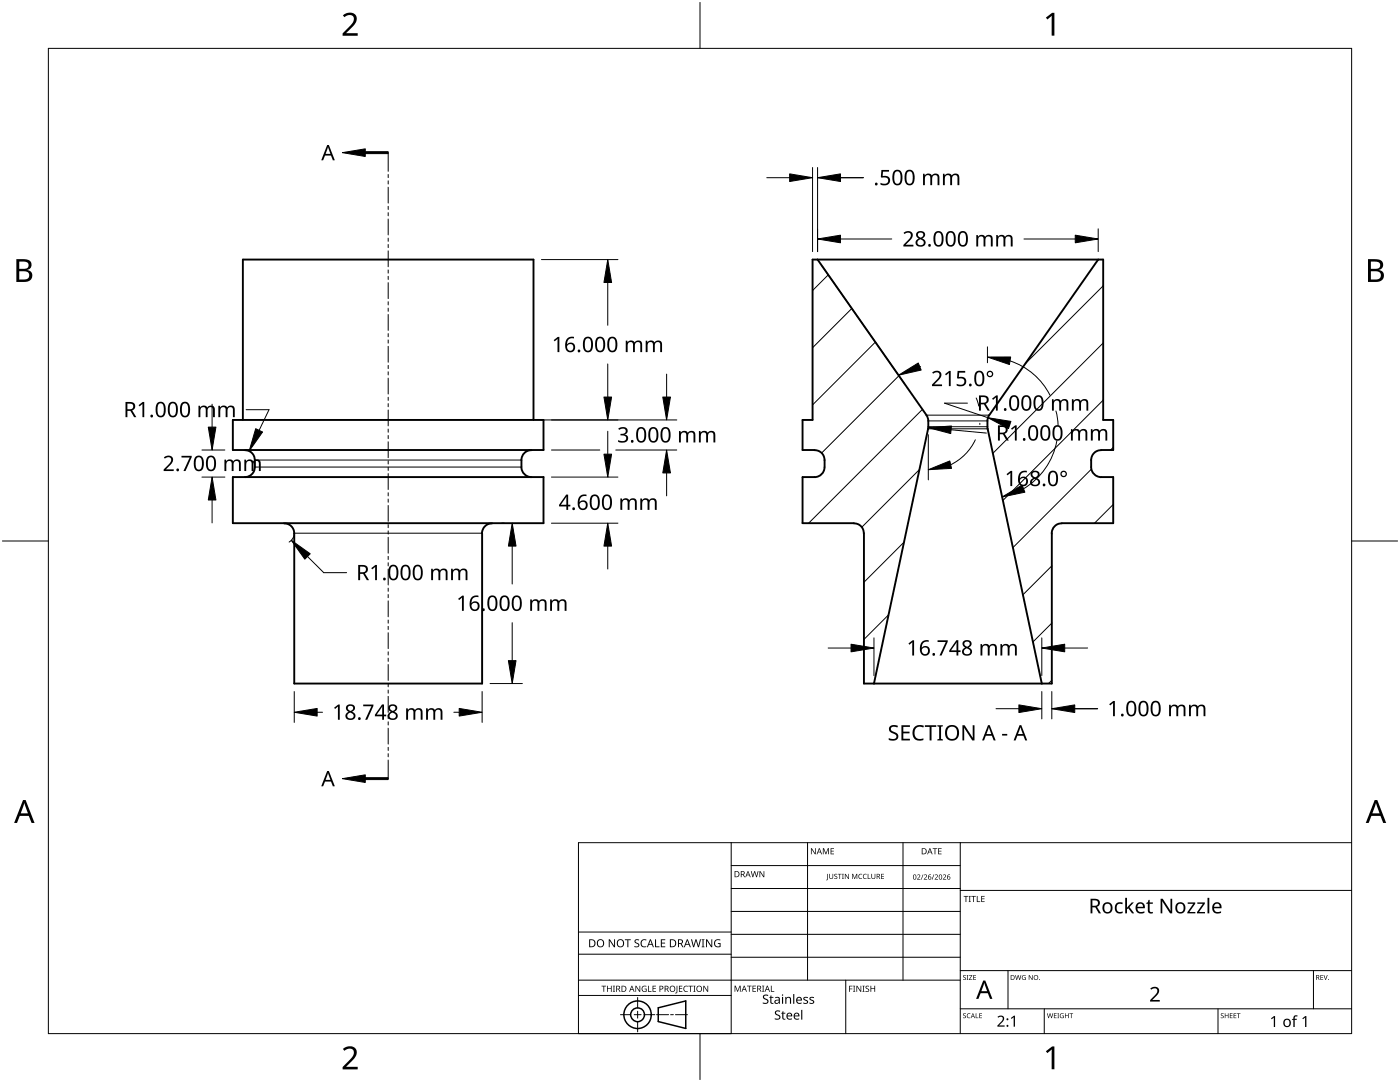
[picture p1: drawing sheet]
<svg xmlns="http://www.w3.org/2000/svg" width="279mm" height="216mm" viewBox="0 0 279 216" stroke-linecap="round" stroke-linejoin="round" font-family="sans-serif">
<g fill="none" stroke="#000" stroke-width=".38">
<path d="M163.2 51.8l21.7 31M219.2 51.8l-21.8 31M46.5 83.8h62v6h-62zM46.5 95.2h62v9.2h-62zM48.9 89.8a1.92 1.92 0 0 1 1.9 2M50.8 93.2a1.98 1.98 0 0 1-1.9 2M50.9 91.8v1.4M106 89.8a1.97 1.97 0 0 0-1.9 2 2.81 2.81 0 0 0 1 3.1l.9 .3M106.5 83.8v-32h-58v32M184.9 82.8l.1 .3a3.5 3.5 0 0 1 .3 2l-.1 .5M185.2 85.6l-10.8 50.8M197.1 85.6l10.8 50.8"/>
<path d="M197.4 82.8l-.3 .9v1.9M219.8 89.8a1.95 1.95 0 0 0-2 2 2.82 2.82 0 0 0 1 3.1l1 .3M219.8 95.2h2.4v9.2h-10.3M219.8 89.8h2.4v-6h-2v-32h-58v32h-2v6h2.4a1.96 1.96 0 0 1 2 2 2.85 2.85 0 0 1-1 3.1l-1 .3h-2.4v9.2h10.2M56.7 104.4a1.95 1.95 0 0 1 2 2M58.7 106.4v30h37.5v-30M98.2 104.4a2 2 0 0 0-2 2M170.4 104.4a1.91 1.91 0 0 1 2 2M172.4 106.4v30h37.5v-30M211.9 104.4a1.97 1.97 0 0 0-2 2"/>
</g>
<path d="M50.9 91.8h53.2M104.1 93.2h-53.2M184.9 82.8h12.5M185.3 85.1h11.8M185.3 84h11.8M197.1 85.6h-11.9M58.7 106.4h37.5" fill="none" stroke="#000" stroke-width=".2"/>
<g fill="none" stroke="#000" stroke-width=".2">
<path d="M165.3 54.8l-3.1 3.2M220.2 57l-15.6 15.6M170 61.6l-7.8 7.8M174.7 68.3l-12.5 12.5M179.4 75l-15.4 15.4M220.2 68.4l-22.1 22.1M220.2 79.8l-20.1 20.1M183.5 93.7l-11.5 11.5M184.1 81.7l-22.7 22.7M217.8 93.6l-15.7 15.7M222.2 89.3l-.6 .5M180.4 108.2l-8 8"/>
<path d="M209.9 112.9l-5.8 5.8M222.2 100.7l-3.8 3.7M177.3 122.7l-4.9 4.9M209.9 124.3l-3.8 3.8M209.9 135.7l-.6 .7"/>
</g>
<path d="M9.7 9.7h260v196.5h-260z" fill="none" stroke="#000" stroke-width=".2"/>
<path d="M139.7 .5v9.2M.5 108h9.2M269.7 108h9.2M139.7 206.2v9.2" fill="none" stroke="#000" stroke-width=".2"/>
<g fill="#000">
<path d="M68.4 3.1a1.64 1.64 0 0 1 2.8 .4 2.52 2.52 0 0 1-1.2 2.2l-.9 .9h2.3v.5h-3v-.4l1.2-1.2a1.95 1.95 0 0 0 .9-2.2 1.23 1.23 0 0 0-1.8 .1zM208.7 3.5l1.3-.9h.4v4.5h-.5v-4l-.9 .8zM68.4 209.3a1.64 1.64 0 0 1 2.8 .4 2.52 2.52 0 0 1-1.2 2.2l-.9 1h2.3v.5h-3v-.5l1.2-1.2a1.95 1.95 0 0 0 .9-2.1 1.23 1.23 0 0 0-1.8 .1zM208.7 209.8l1.3-1h.4v4.6h-.5v-4l-.9 .7z"/>
<path d="M3.3 51.7h1.3a1.28 1.28 0 0 1 1.7 1.3 1.04 1.04 0 0 1-.9 .9 1.23 1.23 0 0 1 1 1.5 1.23 1.23 0 0 1-1.5 .9h-1.6zM3.8 54.1v1.7h1a.86 .86 0 0 0 1-.9 .86 .86 0 0 0-1.1-.8zM3.8 52.2v1.4h.9a.78 .78 0 0 0 1-.7 .78 .78 0 0 0-1.1-.7z"/>
<path d="M273 51.7h1.3a1.28 1.28 0 0 1 1.7 1.3 1.04 1.04 0 0 1-.8 .9 1.23 1.23 0 0 1 1 1.5 1.23 1.23 0 0 1-1.6 .9h-1.6zM273.6 54.1v1.7h.9a.86 .86 0 0 0 1.1-.9 .86 .86 0 0 0-1.1-.8zM273.6 52.2v1.4h.8a.78 .78 0 0 0 1-.7 .78 .78 0 0 0-1.1-.7z"/>
<path d="M4.6 159.6h.5l1.8 4.6h-.6l-.6-1.4h-1.8l-.5 1.4h-.6zM4.8 160.2l-.7 2.1h1.5z"/>
<path d="M274.3 159.6h.6l1.7 4.6h-.6l-.5-1.4h-1.8l-.6 1.4h-.5zM274.6 160.2l-.7 2.1h1.4z"/>
</g>
<g fill="none" stroke="#000" stroke-width=".2">
<path d="M145.9 168.1v38.1h-30.5v-38.1h154.3M145.9 172.7h45.7M145.9 177.3h45.7M161.2 168.1v27.5M180.2 168.1v27.5M191.6 168.1v38.1M191.6 177.7h78.1M115.4 198.6h30.5M115.4 195.6h76.2M115.4 190.4h30.5M115.4 186h30.5M127.3 199v2.1"/>
<path d="M145.9 181.9h45.7M145.9 186.4h45.7M145.9 191h45.7M168.8 195.6v10.6M191.6 193.7h78.1M201.2 193.7v7.6M262.1 193.7v7.6M123.8 202.5h2.1M126.6 202.5h1.3M127.3 201.8v1.4M127.3 203.8v2.1M128.6 202.5h2.1"/>
<path d="M131 202.5h2.4M133.8 202.5h.6M134.8 202.5h2.4M191.6 201.3h78.1M208.4 201.3v4.9M243.1 201.3v4.9"/>
</g>
<g fill="#000">
<path d="M149.8 173.8h.2l.3 1.1 .2-1.1h.2l.3 1.1 .2-1.1h.2l-.3 1.2h-.2l-.3-1-.3 1h-.1zM151.6 173.8h.1l.7 1v-1h.1v1.2h-.1l-.7-1v1h-.1zM161.8 169.3h.2l.7 1v-1h.1v1.2h-.2l-.6-1v1h-.2zM164.2 169.3h.2l.4 .9 .4-.9h.2v1.2h-.1v-1.1l-.4 1.1h-.1l-.4-1.1v1.1h-.2zM165.1 174.4h.1v1l-.3 .3v-.2l.2-.1zM165.5 174.4h.1v.6a.26 .26 0 0 0 .3 .3 .26 .26 0 0 0 .2-.3v-.6h.2v.6a.39 .39 0 0 1-.4 .4 .39 .39 0 0 1-.4-.4zM165.8 169.3h.6v.1h-.5v.4h.5v.1h-.5v.4h.5v.2h-.6zM166.5 174.5l.4-.1h.2v.1a.24 .24 0 0 0-.4-.1 .24 .24 0 0 0-.1 .3 .24 .24 0 0 0 .3 .2l.2 .1v.3l-.4 .1h-.2v-.1a.26 .26 0 0 0 .4 0 .26 .26 0 0 0 .1-.3 .26 .26 0 0 0-.4-.1zM167.2 174.4h.8v.1h-.3v.9h-.2v-.9h-.3zM168 174.4h.4l-.1 .1v.8l.1 .1h-.4l.2-.1v-.8zM168.6 174.4h.2l.5 .8v-.8h.1v1h-.1l-.6-.9v.9h-.1zM170.1 174.4h.2l.3 .8 .3-.8h.2v1h-.1v-.9l-.5 .9-.3-.9v.9h-.1z"/>
<path d="M171.4 174.5l.5-.1h.2l-.1 .1a.41 .41 0 0 0-.6 .4 .41 .41 0 0 0 .6 .3 .48 .48 0 0 1-.7 0 .48 .48 0 0 1 .1-.7zM172.3 174.5l.3-.1h.4l-.3 .1a.42 .42 0 0 0-.3 .5 .42 .42 0 0 0 .5 .2 .48 .48 0 0 1-.6 0 .48 .48 0 0 1 0-.7zM173.2 174.4h.1v.9h.4v.1h-.5zM173.9 174.4h.1v.6a.26 .26 0 0 0 .3 .3 .26 .26 0 0 0 .3-.3v-.6h.1v.6a.39 .39 0 0 1-.4 .4 .39 .39 0 0 1-.4-.4zM175.8 174.4h.6v.1h-.4v.3h.4v.1h-.4v.4h.4v.1h-.6zM183 174.6a.37 .37 0 0 1 .6 0 .37 .37 0 0 1-.2 .6l-.2 .2h.5v.1h-.7l.3-.4a.27 .27 0 0 0 .3-.3 .27 .27 0 0 0-.4-.2zM184.2 174.5h.1l-.4 1h-.1zM184.4 174.6a.37 .37 0 0 1 .6 0 .37 .37 0 0 1-.3 .6l-.2 .2h.5v.1h-.6l.2-.4a.27 .27 0 0 0 .3-.3 .27 .27 0 0 0-.4-.2zM186.3 174.5h.2l-.4 1h-.2zM186.1 169.3h.9v.1h-.3v1.1h-.2v-1.1h-.4zM186.5 174.6a.37 .37 0 0 1 .6 0 .37 .37 0 0 1-.2 .6l-.2 .2h.5v.1h-.7l.3-.4a.27 .27 0 0 0 .3-.3 .27 .27 0 0 0-.4-.2zM187.2 169.3h.7v.1h-.5v.4h.5v.1h-.5v.4h.5v.2h-.7z"/>
<path d="M188.2 174.6a.37 .37 0 0 1 .6 0 .37 .37 0 0 1-.3 .6l-.2 .2h.5v.1h-.6l.2-.4a.27 .27 0 0 0 .3-.3 .27 .27 0 0 0-.4-.2zM192.3 178.8h.9v.1h-.3v1.1h-.2v-1.1h-.4zM193.3 178.8h.5l-.2 .1v1l.2 .1h-.5l.2-.1v-1zM193.8 178.8h1v.1h-.4v1.1h-.2v-1.1h-.4zM194.9 178.8h.2v1.1h.5v.1h-.7zM195.8 178.8h.7v.1h-.5v.4h.5v.1h-.5v.5h.5v.1h-.7zM120 196.7h1v.1h-.4v1.1h-.2v-1.1h-.4zM121.1 196.7h.2v.5h.6v-.5h.2v1.2h-.2v-.6h-.6v.6h-.2zM121.5 187.4h.2l.9 1.3v-1.3h.1v1.6h-.2l-.8-1.3v1.3h-.2zM122.3 196.7h.4l-.1 .1v1l.1 .1h-.4l.2-.1v-1zM124.7 187.4h1.2v.2h-.5v1.4h-.2v-1.4h-.5zM126.7 187.6l.3-.2 .6 .1-.2 .1a.33 .33 0 0 0-.6 .2 .33 .33 0 0 0 .4 .4 .47 .47 0 0 1 .4 .6 .47 .47 0 0 1-.7 .2h-.3v-.2h.2a.35 .35 0 0 0 .6-.2 .35 .35 0 0 0-.5-.4l-.3-.2z"/>
<path d="M126.8 196.7h.2l.6 1v-1h.2v1.2h-.2l-.7-1 .1 1h-.2zM128 187.6l.6-.2 .4 .1v.2a.64 .64 0 0 0-1 .5 .64 .64 0 0 0 1 .6v.2a.83 .83 0 0 1-1.1-.3 .83 .83 0 0 1 .1-1.1zM128.2 196.8l.6-.1 .2 .1v.1a.5 .5 0 0 0-.8 .4 .5 .5 0 0 0 .7 .5v-.4h-.3v-.1h.4v.6a.66 .66 0 0 1-.8-.2 .66 .66 0 0 1 0-.9zM129.3 196.7h.2v1.1h.5v.1h-.7zM130.7 187.4h.2v1.4h.7v.2h-.9zM130.2 196.7h.7v.1h-.5v.4h.5v.1h-.5v.5h.5v.1h-.7zM131.9 187.4h.9v.2h-.7v.5h.6v.2h-.6v.5h.7v.2h-.9zM135 196.7h.2v1.3l-.1 .2h-.3l-.1-.1 .3-.2zM135.5 196.7h.7v.1h-.5v.4h.4v.1h-.4v.5h.5v.1h-.7zM136.5 196.8l.5-.1 .3 .1-.1 .1a.49 .49 0 0 0-.7 .4 .49 .49 0 0 0 .8 .4 .52 .52 0 0 1-.7 .1 .52 .52 0 0 1-.2-.6zM137.4 196.7h.9v.1h-.4v1.1h-.1v-1.1h-.4zM138.4 196.7h.4l-.1 .1v1l.1 .1h-.4l.1-.1v-1z"/>
<path d="M137.9 187.4h.2l.3 1.4 .4-1.4h.2l.4 1.4 .3-1.4h.2l-.4 1.6h-.2l-.4-1.3-.4 1.3h-.2zM140 187.4h.6l-.2 .2v1.3l.2 .1h-.6l.2-.1v-1.3zM140.4 196.7h.1l.7 1v-1h.1v1.2h-.1l-.7-1v1h-.1zM140.9 187.4h.2l.9 1.3v-1.3h.2v1.6h-.3l-.8-1.3v1.3h-.2zM142.7 187.6l.7-.2 .4 .1-.1 .2a.65 .65 0 0 0-1 .5 .65 .65 0 0 0 .9 .6v-.4h-.3v-.2h.5v.7a.86 .86 0 0 1-1.1-.1 .86 .86 0 0 1 0-1.2zM146.6 196.7h.2l.4 1 .4-1h.2v1.2h-.1v-1.1l-.4 1.1h-.2l-.4-1.1v1.1h-.1zM149.1 196.7h.9v.1h-.4v1.1h-.1v-1.1h-.4zM150.2 196.7h.7v.1h-.6v.4h.5v.1h-.5v.5h.6v.1h-.7zM152.1 196.7h.4l-.1 .1v1l.1 .1h-.4l.1-.1v-1zM152.3 198.6l.4-.1h.6v.2h-.3a.34 .34 0 0 0-.5 .2 .34 .34 0 0 0 .4 .4 .55 .55 0 0 1 .5 .7 .55 .55 0 0 1-.8 .3l-.4-.1v-.2l.4 .1a.36 .36 0 0 0 .5-.2 .36 .36 0 0 0-.4-.5l-.4-.2zM153.8 196.7h.2v1.1h.5v.1h-.7zM160.4 199l.3-.1 .6 .1-.1 .2-.3-.1a.25 .25 0 0 0-.4 .2 .25 .25 0 0 0 .4 .2 .44 .44 0 0 1 .4 .6 .44 .44 0 0 1-.7 .2l-.3-.1v-.2l.3 .1a.26 .26 0 0 0 .5-.1 .26 .26 0 0 0-.4-.3l-.4-.3z"/>
<path d="M161.6 199l.3-.1 .6 .1-.1 .2-.3-.1a.25 .25 0 0 0-.4 .2 .25 .25 0 0 0 .4 .2 .44 .44 0 0 1 .4 .6 .44 .44 0 0 1-.7 .2l-.3-.1v-.2l.4 .1a.26 .26 0 0 0 .4-.1 .26 .26 0 0 0-.3-.3l-.4-.3zM169.5 196.7h.6v.1h-.5v.5h.5v.1h-.5v.5h-.1zM170.2 196.7h.5l-.2 .1v1l.2 .1h-.5l.2-.1v-1zM170.9 196.7h.2l.6 1v-1h.2v1.2h-.2l-.6-1v1h-.2zM172.1 196.7h.5l-.2 .1v1l.2 .1h-.5l.2-.1v-1zM172.8 196.8l.4-.1h.2v.2a.25 .25 0 0 0-.4-.1 .25 .25 0 0 0 0 .4l.4 .2 .1 .3-.3 .2h-.5v-.2l.2 .1a.27 .27 0 0 0 .4-.2 .27 .27 0 0 0-.3-.3l-.3-.2zM173.7 196.7h.2v.5h.6v-.5h.2v1.2h-.2v-.6h-.6v.6h-.2zM192.2 194.7l.4-.1h.2l-.1 .1a.24 .24 0 0 0-.3 0 .24 .24 0 0 0-.1 .3 .24 .24 0 0 0 .4 .1l.1 .1-.1 .3h-.4l-.1-.1a.24 .24 0 0 0 .3 .1 .24 .24 0 0 0 .1-.3l-.4-.3zM192.9 194.6h.4l-.1 .1v.7l.1 .1h-.4l.1-.1v-.7zM193.4 194.6h.6l-.5 .8h.6v.1h-.7l.5-.8h-.5zM194.2 194.6h.6v.1h-.4v.3h.4v.1h-.4v.3h.4v.1h-.6zM202.6 194.6h.1l.2 .8 .2-.8h.2l.2 .8 .2-.8h.1l-.2 .9h-.2l-.2-.8-.2 .8h-.2z"/>
<path d="M204.1 194.7l.3-.1h.3l-.1 .1a.4 .4 0 0 0-.6 .4 .4 .4 0 0 0 .6 .3v-.3l-.2-.1h.3v.5a.53 .53 0 0 1-.7-.1 .53 .53 0 0 1 .1-.7zM205.3 194.6h.2l.5 .8v-.8h.1v.9h-.2l-.5-.8v.8h-.1zM222.7 180.3l.5-.2 .5-.1 .4 .1-.1 .3a.8 .8 0 0 0-1.2 .7 .8 .8 0 0 0 1.1 .8h.1v.3a1.12 1.12 0 0 1-1.4-.3 1.12 1.12 0 0 1 0-1.4zM224.6 179.2h.3v1.9l1-1h.4l-.9 .9 1 1.3h-.5l-.7-1.1-.3 .2v.9h-.3zM229.2 179.6h.2v.5h.7v.2h-.7v1.3l.2 .4h.5v.2a.67 .67 0 0 1-1-.6v-1.3h-.3v-.1l.3-.2zM229.6 197.2a.97 .97 0 0 1 1.1-.3 .97 .97 0 0 1 .6 1l-.2 .5-1.1 1.1h1.5v.4h-2v-.3l1.1-1.1a.7 .7 0 0 0 .4-.7 .7 .7 0 0 0-.4-.6l-.8 .3zM231.6 179.3h.5l1.5 2.4v-2.4h.3v3h-.4l-1.6-2.5 .1 2.5h-.4zM237 180.1h1.5v.2l-1.1 1.7h1.2v.3h-1.6v-.3l1.1-1.7h-1.1zM239 180.1h1.5v.2l-1.2 1.7h1.2v.3h-1.6v-.3l1.2-1.7h-1.1zM263.5 194.6h.6v.1h-.5v.3h.4v.1h-.4v.3h.5v.1h-.6zM264.1 194.6h.2l.2 .8 .3-.8h.2l-.4 .9h-.1zM153.8 198.6h.2v.3h.3v.2h-.3v.8l.1 .2h.3a.33 .33 0 0 1-.5 .2 .33 .33 0 0 1-.2-.4v-.8l-.2-.1 .2-.1z"/>
<path d="M154.7 201.8l.4-.2 .6 .1-.1 .2-.2-.1a.34 .34 0 0 0-.5 .2 .34 .34 0 0 0 .4 .4 .55 .55 0 0 1 .4 .7 .55 .55 0 0 1-.7 .4l-.4-.1v-.2l.4 .1a.36 .36 0 0 0 .5-.3 .36 .36 0 0 0-.4-.4l-.4-.3zM156.1 198.9h.2v1.4h-.2zM156.2 201.8h.1v.3h.4v.2h-.4v.7l.2 .3h.2a.33 .33 0 0 1-.4 .1 .33 .33 0 0 1-.2-.3v-.8l-.2-.2h.2zM156.7 198.9h.2v.2a.52 .52 0 0 1 .6-.2 .52 .52 0 0 1 .4 .5v.9h-.2v-.9a.37 .37 0 0 0-.5-.3 .37 .37 0 0 0-.3 .5v.7h-.2zM158.3 198.4h.2v1.9h-.2zM159.9 201.5h.2v1.9h-.2zM192.2 202.3l.4-.1h.2l-.1 .1a.24 .24 0 0 0-.3 0 .24 .24 0 0 0-.1 .3 .24 .24 0 0 0 .4 .1l.1 .2-.1 .2-.4 .1-.1-.2a.24 .24 0 0 0 .3 .1 .24 .24 0 0 0 .1-.3l-.4-.2zM193.1 202.3l.6-.1-.3 .1a.4 .4 0 0 0-.3 .5 .4 .4 0 0 0 .5 .2 .46 .46 0 0 1-.6 0 .46 .46 0 0 1 .1-.7zM194.7 202.2h.1v.8h.5v.2h-.6zM195.4 202.2h.6v.1h-.4v.3h.4v.1h-.4v.4h.4v.1h-.6zM199.1 202.9a.76 .76 0 0 1 1.2 0 .76 .76 0 0 1-.3 1.1l-.6 .6h1.1v.3h-1.5v-.3l.8-.8a.52 .52 0 0 0 .3-.8 .52 .52 0 0 0-.9 .1zM201.7 203.1l.6-.4h.3v2.2h-.3v-1.9l-.4 .3z"/>
<path d="M209 202.2h.1l.2 .8 .2-.8h.1l.3 .8 .2-.8h.1l-.3 1h-.1l-.2-.9-.3 .9h-.1zM210.3 202.2h.6v.1h-.4v.3h.3v.1h-.3v.4h.4v.1h-.6zM211 202.2h.4l-.2 .1v.8l.2 .1h-.4l.1-.1v-.8zM211.6 202.3l.7-.1-.1 .1a.4 .4 0 0 0-.6 .4 .4 .4 0 0 0 .6 .3v-.2l-.2-.2h.3v.5a.53 .53 0 0 1-.7-.1 .53 .53 0 0 1 0-.7zM212.5 202.2h.2v.4h.5v-.4h.1v1h-.1v-.5h-.5v.5h-.2zM213.4 202.2h.8v.1h-.3v.9h-.2v-.9h-.3zM243.7 202.3l.3-.1h.2v.1a.24 .24 0 0 0-.3 0 .24 .24 0 0 0-.1 .3 .24 .24 0 0 0 .3 .1l.1 .2-.1 .2-.4 .1-.1-.2a.24 .24 0 0 0 .4 .1 .24 .24 0 0 0 0-.3l-.3-.2zM244.4 202.2h.2v.4h.5v-.4h.1v1h-.1v-.5h-.5v.5h-.2zM245.4 202.2h.6v.1h-.4v.3h.4v.1h-.4v.4h.4v.1h-.6zM246.2 202.2h.5v.1h-.4v.3h.4v.1h-.4v.4h.4v.1h-.5zM246.8 202.2h.8v.1h-.3v.9h-.2v-.9h-.3zM253.7 203.2l.6-.5h.2v2.2h-.3v-1.9l-.4 .4z"/>
<path d="M258.2 202.7l.3-.1h.5l-.1 .3-.4-.1-.1 .2v.3h.4v.2h-.4v1.4h-.3v-1.4h-.3l.3-.2zM259.9 203.2l.6-.5h.2v2.2h-.2v-1.9l-.5 .4z"/>
<path d="M146.6 173.8h.4a.61 .61 0 0 1 .6 .6 .61 .61 0 0 1-.7 .6h-.3zM146.8 174v.9h.1a.43 .43 0 0 0 .5-.5 .41 .41 0 0 0-.4-.4z"/>
<path d="M147.8 173.8h.4a.35 .35 0 0 1 .4 .3 .35 .35 0 0 1-.2 .4l.3 .5h-.2l-.3-.5h-.2v.5h-.2zM148 174v.4h.2a.23 .23 0 0 0 .3-.2 .23 .23 0 0 0-.3-.2z"/>
<path d="M149.2 173.8h.1l.5 1.2h-.1l-.2-.3h-.5l-.1 .3h-.2zM149.3 174l-.2 .5h.4z"/>
<path d="M163.4 169.2h.2l.5 1.3h-.2l-.2-.4h-.4l-.2 .4h-.1zM163.5 169.4l-.2 .6h.4z"/>
<path d="M175 174.4h.2a.29 .29 0 0 1 .4 .2 .29 .29 0 0 1-.2 .3l.3 .5h-.2l-.2-.4h-.2v.4h-.1zM175.1 174.5v.4h.1a.2 .2 0 0 0 .3-.2 .2 .2 0 0 0-.3-.2z"/>
<path d="M182.3 174.6h.4l.2 .5a.38 .38 0 0 1-.5 .4 .38 .38 0 0 1-.2-.6zM182.4 174.6l-.1 .2a.38 .38 0 0 0 .3 .6 .41 .41 0 0 0 .2-.5 .41 .41 0 0 0-.4-.3z"/>
<path d="M184 169.3h.3a.61 .61 0 0 1 .6 .6 .61 .61 0 0 1-.6 .6h-.3zM184.1 169.4v.9h.2a.43 .43 0 0 0 .5-.4 .41 .41 0 0 0-.5-.5z"/>
<path d="M185.3 174.6l.5-.1-.4 .2-.1 .3a.33 .33 0 0 1 .5 .1 .33 .33 0 0 1-.2 .5 .33 .33 0 0 1-.4-.4zM185.3 175.2a.25 .25 0 0 0 .5 0 .25 .25 0 0 0-.5 0z"/>
<path d="M185.5 169.2h.1l.5 1.3h-.1l-.2-.4h-.5l-.1 .4h-.2zM185.6 169.4l-.2 .6h.4z"/>
<path d="M187.5 174.6l.1-.1a.51 .51 0 0 1 .4 .5 .51 .51 0 0 1-.5 .5l-.1-.4zM187.6 174.6l-.1 .2a.38 .38 0 0 0 .3 .6 .41 .41 0 0 0 .1-.5 .41 .41 0 0 0-.3-.3z"/>
<path d="M189.1 174.6l.5-.1-.4 .2-.1 .3a.33 .33 0 0 1 .5 .1 .33 .33 0 0 1-.2 .5 .33 .33 0 0 1-.4-.4zM189.1 175.2a.25 .25 0 0 0 .5 0 .25 .25 0 0 0-.5 0z"/>
<path d="M117.6 187.4h.5a.71 .71 0 0 1 .7 .8 .73 .73 0 0 1-.8 .8h-.4zM117.8 187.6v1.2h.2a.56 .56 0 0 0 .6-.6 .54 .54 0 0 0-.6-.6z"/>
<path d="M119.3 187.6a.74 .74 0 0 1 .9-.1 .74 .74 0 0 1 .4 .7 .77 .77 0 0 1-1.1 .8 .77 .77 0 0 1-.3-1.3zM119.5 187.7l-.2 .5a.56 .56 0 0 0 .7 .6 .56 .56 0 0 0 .3-.9 .51 .51 0 0 0-.8-.2z"/>
<path d="M123 196.7h.3a.35 .35 0 0 1 .4 .2 .35 .35 0 0 1-.2 .5l.3 .5h-.1l-.3-.5h-.3v.5h-.1zM123.1 196.8v.5h.2a.23 .23 0 0 0 .3-.3 .23 .23 0 0 0-.3-.2z"/>
<path d="M123.3 187.6a.74 .74 0 0 1 .8-.1 .74 .74 0 0 1 .5 .7 .77 .77 0 0 1-1.1 .8 .77 .77 0 0 1-.3-1.3zM123.5 187.7l-.2 .5a.56 .56 0 0 0 .7 .6 .56 .56 0 0 0 .3-.9 .51 .51 0 0 0-.8-.2z"/>
<path d="M124 196.7h.4a.54 .54 0 0 1 .6 .6 .56 .56 0 0 1-.6 .6h-.4zM124.2 196.8v1h.2a.48 .48 0 0 0 .5-.5 .48 .48 0 0 0-.5-.5z"/>
<path d="M126 196.7h.2l.4 1.2h-.1l-.2-.4h-.4l-.2 .4h-.1zM126.1 196.8l-.2 .6h.4z"/>
<path d="M129.7 187.4h.2l.6 1.6h-.2l-.2-.5h-.6l-.2 .5h-.2zM129.8 187.6l-.2 .7h.5z"/>
<path d="M131.6 196.7h.5l.3 .3-.1 .3-.5 .1v.5h-.2zM131.8 196.8v.5a.29 .29 0 0 0 .4-.2 .29 .29 0 0 0-.4-.3z"/>
<path d="M132.6 196.7h.4a.35 .35 0 0 1 .4 .2 .35 .35 0 0 1-.2 .5l.3 .5h-.2l-.3-.5h-.2v.5h-.2zM132.8 196.8v.5h.2a.23 .23 0 0 0 .3-.3 .23 .23 0 0 0-.3-.2z"/>
<path d="M133.5 197.3a.65 .65 0 0 1 1.3 0 .65 .65 0 0 1-1.3 0zM133.9 196.9a.47 .47 0 0 0-.1 .7 .47 .47 0 0 0 .7 0l.1-.1a.45 .45 0 0 0-.1-.6 .45 .45 0 0 0-.6 0z"/>
<path d="M133.7 187.4h.5a.71 .71 0 0 1 .8 .8 .73 .73 0 0 1-.9 .8h-.4zM133.9 187.6v1.2h.2a.56 .56 0 0 0 .6-.6 .54 .54 0 0 0-.6-.6z"/>
<path d="M135.3 187.4h.4a.45 .45 0 0 1 .6 .3 .45 .45 0 0 1-.3 .6l.4 .7h-.2l-.4-.6h-.3v.6h-.2zM135.5 187.6v.6h.2a.3 .3 0 0 0 .4-.3 .3 .3 0 0 0-.4-.3z"/>
<path d="M137.1 187.4h.2l.6 1.6h-.2l-.2-.5h-.6l-.2 .5h-.2zM137.2 187.6l-.3 .7h.5z"/>
<path d="M138.9 197.3a.61 .61 0 0 1 1.2 0 .61 .61 0 0 1-1.2 0zM139.3 196.9a.47 .47 0 0 0-.1 .7 .47 .47 0 0 0 .7 0v-.1a.45 .45 0 0 0-.1-.6 .45 .45 0 0 0-.5 0z"/>
<path d="M148.5 196.7h.1l.5 1.2h-.2l-.1-.4h-.5l-.2 .4h-.1zM148.5 196.8l-.2 .6h.4z"/>
<path d="M151.1 196.7h.4a.35 .35 0 0 1 .4 .2 .35 .35 0 0 1-.2 .5l.3 .5h-.2l-.3-.5h-.2v.5h-.2zM151.3 196.8v.5h.2a.23 .23 0 0 0 .2-.3 .23 .23 0 0 0-.2-.2z"/>
<path d="M153.1 196.7h.1l.5 1.2h-.2l-.1-.4h-.5l-.2 .4h-.1zM153.1 196.8l-.2 .6h.4z"/>
<path d="M196.2 195.7h.4l1.5 3.6h-.5l-.5-1.1h-1.4l-.4 1.1h-.5zM196.4 196.1l-.5 1.7h1.1z"/>
<path d="M201.7 194.6h.3a.49 .49 0 0 1 .5 .5 .49 .49 0 0 1-.5 .4h-.3zM201.8 194.7v.7h.4l.1-.2v-.3z"/>
<path d="M206.2 195.1a.5 .5 0 0 1 1 0 .5 .5 0 0 1-1 0zM206.4 195a.4 .4 0 0 0 .8 0 .4 .4 0 0 0-.8 0z"/>
<path d="M217.6 179.3h.8a.84 .84 0 0 1 1.1 .6 .84 .84 0 0 1-.6 1l.8 1.4h-.4l-.7-1.3h-.6v1.3h-.4zM218 179.7v1h.4a.56 .56 0 0 0 .7-.5 .56 .56 0 0 0-.7-.5z"/>
<path d="M220.3 180.3a1.02 1.02 0 0 1 1.2-.2 1.02 1.02 0 0 1 .5 1.1 1.06 1.06 0 0 1-1.3 1.1 1.06 1.06 0 0 1-.6-1.6zM220.6 180.4l-.2 .8a.69 .69 0 0 0 .8 .8 .69 .69 0 0 0 .5-1 .64 .64 0 0 0-.4-.6 .64 .64 0 0 0-.7 0z"/>
<path d="M226.9 180.3a.94 .94 0 0 1 1.1-.2 .94 .94 0 0 1 .5 1.1h-1.5a.83 .83 0 0 0 .5 .8 .83 .83 0 0 0 .9-.2v.4a1.19 1.19 0 0 1-1.6-.3 1.19 1.19 0 0 1 .1-1.6zM227.2 180.5l-.2 .4h1.1a.54 .54 0 0 0-.3-.5 .54 .54 0 0 0-.6 .1z"/>
<path d="M234.8 180.3a1.03 1.03 0 0 1 1.2-.2 1.03 1.03 0 0 1 .6 1.1 1.06 1.06 0 0 1-1.3 1.1 1.06 1.06 0 0 1-.7-1.6zM235.2 180.4l-.3 .8a.69 .69 0 0 0 .8 .8 .69 .69 0 0 0 .5-1 .64 .64 0 0 0-.4-.6 .64 .64 0 0 0-.6 0z"/>
<path d="M242.2 180.3a.94 .94 0 0 1 1.1-.2 .94 .94 0 0 1 .5 1.1h-1.5a.83 .83 0 0 0 .5 .8 .83 .83 0 0 0 .9-.2v.4a1.19 1.19 0 0 1-1.6-.3 1.19 1.19 0 0 1 .1-1.6zM242.5 180.5l-.2 .4h1.1a.54 .54 0 0 0-.3-.5 .54 .54 0 0 0-.6 .1z"/>
<path d="M262.7 194.6h.2a.28 .28 0 0 1 .4 .1 .28 .28 0 0 1-.2 .4l.3 .4h-.2l-.2-.4h-.2v.4h-.1zM262.8 194.7v.3h.1a.19 .19 0 0 0 .3-.2 .19 .19 0 0 0-.3-.1z"/>
<path d="M154.7 199l.3-.1a.45 .45 0 0 1 .6 .5v.9h-.1l-.1-.2a.46 .46 0 0 1-.6 .2 .46 .46 0 0 1-.2-.6 .46 .46 0 0 1 .6-.2h.2v-.3h-.6zM154.8 199.7v.3l.3 .1 .3-.1v-.4z"/>
<path d="M157.1 202.3a.59 .59 0 0 1 .7-.2 .59 .59 0 0 1 .3 .7h-.9a.52 .52 0 0 0 .3 .5 .52 .52 0 0 0 .5-.1v.2l-.4 .1a.73 .73 0 0 1-.6-.5 .73 .73 0 0 1 .1-.7zM157.3 202.3l-.1 .3h.7l-.2-.3z"/>
<path d="M158.5 202.3a.59 .59 0 0 1 .8-.2 .59 .59 0 0 1 .3 .7h-1a.52 .52 0 0 0 .3 .5 .52 .52 0 0 0 .6-.1v.2l-.5 .1a.73 .73 0 0 1-.6-.5 .73 .73 0 0 1 .1-.7zM158.7 202.3l-.1 .3h.7l-.2-.3z"/>
<path d="M159 199.1a.59 .59 0 0 1 .8-.1 .59 .59 0 0 1 .2 .7h-.9a.52 .52 0 0 0 .3 .4 .52 .52 0 0 0 .6-.1v.2l-.5 .1a.73 .73 0 0 1-.6-.4 .73 .73 0 0 1 .1-.8zM159.2 199.2l-.1 .3h.7l-.2-.4z"/>
<path d="M194.1 202.2l.5 1-.3-.3h-.3l-.3 .3zM194.2 202.3l-.2 .4h.3z"/>
<path d="M256.3 203.5a.77 .77 0 0 1 .9-.2 .77 .77 0 0 1 .4 .8 .81 .81 0 0 1-1.1 .8 .81 .81 0 0 1-.3-1.3zM256.6 203.6l-.2 .5a.52 .52 0 0 0 .6 .6 .52 .52 0 0 0 .3-.7 .48 .48 0 0 0-.2-.5 .48 .48 0 0 0-.5 .1z"/>
<circle cx="156.2" cy="198.6" r=".14"/>
<circle cx="207.5" cy="195.5" r=".09"/>
<circle cx="265.1" cy="195.5" r=".09"/>
<circle cx="201.1" cy="204.7" r=".2"/>
<circle cx="201.1" cy="203.4" r=".2"/>
</g>
<g fill="none" stroke="#000" stroke-width=".3">
<path d="M131.4 201.1l5.5-1.4v5.5l-5.5-1.4z"/>
<circle cx="127.2" cy="202.5" r="2.73"/>
<circle cx="127.2" cy="202.5" r="1.37"/>
</g>
<path d="M241.2 179.2v3.1" fill="none" stroke="#000" stroke-width=".36"/>
<g fill="none" stroke="#000" stroke-width=".2">
<path d="M153 35.5h4.6M162.2 33.4v16.8M163.2 33.4v16.8M172.3 35.5h-9.1M121.3 56.4v8.5M123.3 51.8h-15.2M164.1 53.1l16.4 23.4M167.7 47.7h10.3M214.6 47.7h-10.2M219.2 45.7v4.5M121.3 72.6v6.6M133 74.7v4.5"/>
<path d="M183.5 73.2h.2M194.8 79.4l.5 1.6M197.1 69.2v3.2M201.5 72a13.7 13.7 0 0 1 8 6.9M40.3 95.2h4.6M40.3 89.8h4.6M42.3 99.8v4.5M42.3 80.7v4.5M49.1 81.7h4.6l-2 4.2M108.1 83.8h27M119.7 89.8h-9.6M121.3 86.1v4.5"/>
<path d="M123.3 95.2h-13.2M133 94.4v4.5M135.1 89.8h-12.2M185.3 86.7v9.1M189.8 85.8l7.1 .6M193.1 80.4h-4.6l13 4.4M194.6 87.8a10.5 10.5 0 0 1-4.9 5M195.5 84.5v.2M210.7 82l.5 2.8M210.9 88a14.1 14.1 0 0 1-6.6 9.5M58.7 106.4a2.03 2.03 0 0 1-1 1.8M61.4 111l3.2 3.3h4.6"/>
<path d="M100.2 104.4h.4M102.2 109v7.5M121.3 109v4.5M123.3 104.4h-13.2M58.7 138v6.2M96.2 138v6.2M97.8 136.4h6.5M102.2 124.3v7.5M169.8 129.3h-4.5M174.4 127.3v7.5M207.9 127.3v7.5M207.9 138v5.4"/>
<path d="M209.9 138v5.4M212.5 129.3h4.6M63.3 142.1h1.1M91.6 142.1h-1M203.3 141.4h-4.5M209.9 141.4h9.2"/>
</g>
<g fill="#000" stroke="#000" stroke-width=".2">
<path d="M157.6 34.7l4.6 .8-4.6 .7zM163.2 35.5l4.5-.8v1.5zM121.3 51.8l.8 4.6h-1.6zM163.2 47.7l4.5-.8v1.5zM214.6 46.9l4.6 .8-4.6 .8zM120.5 79.2h1.6l-.8 4.6zM132.3 79.2h1.5l-.8 4.6zM179.3 74.9l4-2.5 .5 1.4zM197.1 71.2h4.6l-.2 1.5zM42.3 95.2l.8 4.6h-1.5zM41.6 85.2h1.5l-.8 4.6zM51 85.5l1.4 .7-2.7 3.8z"/>
<path d="M120.5 90.6h1.6l-.8 4.6zM133 89.8l.8 4.6h-1.5zM185.3 85.3l4.6-.3-.2 1.5zM185.3 93.7l4.3-1.7 .3 1.5zM197.2 83.4l4.5 .7-.4 1.4zM200 99.2l4-2.4 .5 1.4zM58.1 107.8l3.8 2.7-1.1 1.1zM102.2 104.4l.8 4.6h-1.5zM121.3 104.4l.8 4.6h-1.6zM101.5 131.8h1.5l-.8 4.6zM169.8 128.5l4.6 .8-4.6 .8zM207.9 129.3l4.6-.8v1.6z"/>
<path d="M58.7 142.1l4.6-.7v1.5zM91.6 141.4l4.6 .7-4.6 .8zM203.3 140.7l4.6 .7-4.6 .8zM209.9 141.4l4.6-.7v1.5z"/>
</g>
<g fill="#000">
<path d="M175.9 33.9h1.5v.4h-1.2v.8h.4a.99 .99 0 0 1 1 1.2 .99 .99 0 0 1-1.3 .7l-.6-.2v-.3a.88 .88 0 0 0 1 .2 .88 .88 0 0 0 .5-.8 .85 .85 0 0 0-1.2-.4l-.2-.2zM184.2 34.7h.3l.1 .3a.86 .86 0 0 1 1.4 0 .81 .81 0 0 1 .9-.3 .81 .81 0 0 1 .6 .8v1.4h-.4v-1.4a.56 .56 0 0 0-.7-.6 .56 .56 0 0 0-.4 .8v1.2h-.3v-1.4a.57 .57 0 0 0-.8-.5 .57 .57 0 0 0-.3 .8v1.1h-.4zM188.2 34.7h.3v.3a.86 .86 0 0 1 1.5 0 .81 .81 0 0 1 .9-.3 .81 .81 0 0 1 .6 .8v1.4h-.4v-1.4a.56 .56 0 0 0-.7-.6 .56 .56 0 0 0-.4 .8v1.2h-.4v-1.4a.57 .57 0 0 0-.7-.5 .57 .57 0 0 0-.3 .8v1.1h-.4zM180.3 46.5a1.01 1.01 0 0 1 1.2-.4 1.01 1.01 0 0 1 .6 1l-.2 .6-1.1 1.1h1.5v.4h-2v-.3l1.1-1.1a.72 .72 0 0 0 .4-.7 .72 .72 0 0 0-.4-.7l-.9 .3zM194.8 46.9h.3l.1 .3a.86 .86 0 0 1 1.4 0 .81 .81 0 0 1 .9-.3 .81 .81 0 0 1 .6 .8v1.5h-.4v-1.5a.56 .56 0 0 0-.6-.5 .56 .56 0 0 0-.4 .7v1.3h-.4v-1.5a.57 .57 0 0 0-.7-.5 .57 .57 0 0 0-.4 .8v1.2h-.4zM198.8 46.9h.3l.1 .3a.86 .86 0 0 1 1.4 0 .81 .81 0 0 1 .9-.3 .81 .81 0 0 1 .6 .8v1.5h-.4v-1.5a.56 .56 0 0 0-.6-.5 .56 .56 0 0 0-.5 .7v1.3h-.3v-1.5a.57 .57 0 0 0-.8-.5 .57 .57 0 0 0-.3 .8v1.2h-.4zM110.5 67.9l.8-.7h.3v3.1h-.3v-2.7l-.6 .5zM124.9 68h.3v.3a.86 .86 0 0 1 1.5 0 .81 .81 0 0 1 .9-.3 .81 .81 0 0 1 .6 .8v1.5h-.4v-1.5a.56 .56 0 0 0-.7-.5 .56 .56 0 0 0-.4 .7v1.3h-.4v-1.5a.57 .57 0 0 0-.7-.5 .57 .57 0 0 0-.3 .8v1.2h-.4zM128.9 68h.3v.3a.86 .86 0 0 1 1.4 0 .81 .81 0 0 1 1-.3 .81 .81 0 0 1 .5 .8v1.5h-.3v-1.5a.56 .56 0 0 0-.7-.5 .56 .56 0 0 0-.4 .7v1.3h-.4v-1.5a.57 .57 0 0 0-.7-.5 .57 .57 0 0 0-.4 .8v1.2h-.3zM186 74.3a1.01 1.01 0 0 1 1.2-.3 1.01 1.01 0 0 1 .7 1l-.3 .5-1.1 1.2h1.5v.3h-2v-.3l1.1-1.1a.72 .72 0 0 0 .4-.6 .72 .72 0 0 0-.4-.7l-.9 .3zM188.6 74.7l.8-.7h.3v3h-.3v-2.6l-.6 .5zM191.1 74h1.5v.4h-1.2v.8h.4a.99 .99 0 0 1 1 1.2 .99 .99 0 0 1-1.3 .7l-.6-.2v-.3a.88 .88 0 0 0 1 .2 .88 .88 0 0 0 .5-.8 .85 .85 0 0 0-1.2-.4l-.2-.2z"/>
<path d="M27.7 80.8l.8-.6h.3v3h-.4v-2.6l-.6 .5zM32.7 91.3a1.01 1.01 0 0 1 1.2-.4 1.01 1.01 0 0 1 .6 1l-.2 .6-1.2 1.1h1.6v.4h-2v-.3l1.1-1.1a.72 .72 0 0 0 .4-.7 .72 .72 0 0 0-.5-.7l-.8 .3zM36.2 91h2.1v.2l-1.3 2.8h-.4l1.3-2.7h-1.7zM39.6 81h.3l.1 .3a.86 .86 0 0 1 1.4 0 .81 .81 0 0 1 .9-.3 .81 .81 0 0 1 .6 .8v1.4h-.4v-1.4a.56 .56 0 0 0-.7-.6 .56 .56 0 0 0-.4 .8v1.2h-.3v-1.4a.57 .57 0 0 0-.8-.6 .57 .57 0 0 0-.3 .9v1.1h-.4zM43.6 81h.3v.3a.86 .86 0 0 1 1.5 0 .81 .81 0 0 1 .9-.3 .81 .81 0 0 1 .6 .8v1.4h-.4v-1.4a.56 .56 0 0 0-.7-.6 .56 .56 0 0 0-.4 .8v1.2h-.4v-1.4a.57 .57 0 0 0-.7-.6 .57 .57 0 0 0-.3 .9v1.1h-.4zM44.8 91.7h.3v.3a.86 .86 0 0 1 1.5 .1 .81 .81 0 0 1 .9-.4 .81 .81 0 0 1 .6 .8v1.5h-.4v-1.5a.56 .56 0 0 0-.7-.5 .56 .56 0 0 0-.4 .7v1.3h-.4v-1.5a.57 .57 0 0 0-.7-.5 .57 .57 0 0 0-.3 .8v1.2h-.4zM48.8 91.7h.3v.3a.86 .86 0 0 1 1.4 .1 .81 .81 0 0 1 1-.4 .81 .81 0 0 1 .5 .8v1.5h-.3v-1.5a.56 .56 0 0 0-.7-.5 .56 .56 0 0 0-.4 .7v1.3h-.4v-1.5a.57 .57 0 0 0-.7-.5 .57 .57 0 0 0-.4 .8v1.2h-.3zM123.4 85.5a1.09 1.09 0 0 1 1.1-.3 1.09 1.09 0 0 1 .8 .8 .74 .74 0 0 1-.7 .7 .81 .81 0 0 1 .8 .9 .81 .81 0 0 1-.9 .7l-1.1-.1v-.4a1.08 1.08 0 0 0 1.6-.2 .62 .62 0 0 0-.9-.7h-.3v-.3a.7 .7 0 0 0 .8-.1 .7 .7 0 0 0 .2-.7 .89 .89 0 0 0-1.2 0zM135.5 86h.3l.1 .3a.86 .86 0 0 1 1.4 .1 .81 .81 0 0 1 .9-.4 .81 .81 0 0 1 .6 .8v1.5h-.4v-1.5a.56 .56 0 0 0-.7-.5 .56 .56 0 0 0-.4 .7v1.3h-.3v-1.5a.57 .57 0 0 0-.8-.5 .57 .57 0 0 0-.3 .8v1.2h-.4zM139.5 86h.3v.3a.86 .86 0 0 1 1.4 .1 .81 .81 0 0 1 1-.4 .81 .81 0 0 1 .6 .8v1.5h-.4v-1.5a.56 .56 0 0 0-.7-.5 .56 .56 0 0 0-.4 .7v1.3h-.4v-1.5a.57 .57 0 0 0-.7-.5 .57 .57 0 0 0-.3 .8v1.2h-.4zM198 79.5l.8-.6h.3v3h-.3v-2.6l-.6 .5zM200.9 94.6l.8-.6h.3v3h-.4l.1-2.7-.6 .5z"/>
<path d="M201.8 85.5l.8-.6h.3v3h-.4l.1-2.6-.6 .5zM209.9 79.7h.3l.1 .3a.86 .86 0 0 1 1.4 0 .81 .81 0 0 1 .9-.4 .81 .81 0 0 1 .6 .9v1.4h-.4v-1.4a.56 .56 0 0 0-.6-.6 .56 .56 0 0 0-.4 .8v1.2h-.4v-1.4a.57 .57 0 0 0-.7-.6 .57 .57 0 0 0-.4 .9v1.1h-.4zM213.7 85.6h.3l.1 .3a.86 .86 0 0 1 1.4 .1 .81 .81 0 0 1 .9-.4 .81 .81 0 0 1 .6 .8v1.5h-.4v-1.5a.56 .56 0 0 0-.6-.5 .56 .56 0 0 0-.5 .8v1.2h-.3v-1.5a.57 .57 0 0 0-.7-.5 .57 .57 0 0 0-.4 .8v1.2h-.4zM213.9 79.7h.3l.1 .3a.86 .86 0 0 1 1.4 0 .81 .81 0 0 1 .9-.4 .81 .81 0 0 1 .6 .9v1.4h-.4v-1.4a.56 .56 0 0 0-.6-.6 .56 .56 0 0 0-.5 .8v1.2h-.3v-1.4a.57 .57 0 0 0-.8-.6 .57 .57 0 0 0-.3 .9v1.1h-.4zM217.7 85.6h.3l.1 .3a.86 .86 0 0 1 1.4 .1 .81 .81 0 0 1 .9-.4 .81 .81 0 0 1 .6 .8v1.5h-.4v-1.5a.56 .56 0 0 0-.7-.5 .56 .56 0 0 0-.4 .8v1.2h-.3v-1.5a.57 .57 0 0 0-.8-.5 .57 .57 0 0 0-.3 .8v1.2h-.4zM74.1 113.4l.8-.7h.3v3.1h-.3v-2.7l-.6 .5zM86 113.5h.3l.1 .3a.86 .86 0 0 1 1.4 0 .81 .81 0 0 1 .9-.3 .81 .81 0 0 1 .6 .8v1.5h-.4v-1.5a.56 .56 0 0 0-.6-.5 .56 .56 0 0 0-.4 .7v1.3h-.4v-1.5a.57 .57 0 0 0-.7-.5 .57 .57 0 0 0-.4 .8v1.2h-.4zM90 113.5h.3l.1 .3a.86 .86 0 0 1 1.4 0 .81 .81 0 0 1 .9-.3 .81 .81 0 0 1 .6 .8v1.5h-.4v-1.5a.56 .56 0 0 0-.6-.5 .56 .56 0 0 0-.5 .7v1.3h-.3v-1.5a.57 .57 0 0 0-.7-.5 .57 .57 0 0 0-.4 .8v1.2h-.4zM123.8 99.5h.3l.1 .3a.86 .86 0 0 1 1.4 0 .81 .81 0 0 1 .9-.3 .81 .81 0 0 1 .6 .8v1.4h-.4v-1.4a.56 .56 0 0 0-.7-.6 .56 .56 0 0 0-.4 .8v1.2h-.3v-1.4a.57 .57 0 0 0-.8-.6 .57 .57 0 0 0-.3 .9v1.1h-.4zM127.8 99.5h.3v.3a.86 .86 0 0 1 1.5 0 .81 .81 0 0 1 .9-.3 .81 .81 0 0 1 .6 .8v1.4h-.4v-1.4a.56 .56 0 0 0-.7-.6 .56 .56 0 0 0-.4 .8v1.2h-.4v-1.4a.57 .57 0 0 0-.7-.6 .57 .57 0 0 0-.3 .9v1.1h-.4zM91.4 119.5l.9-.6h.3v3h-.4v-2.7l-.6 .5zM105.8 119.6h.3l.1 .3a.86 .86 0 0 1 1.4 .1 .81 .81 0 0 1 .9-.4 .81 .81 0 0 1 .6 .8v1.5h-.4v-1.5a.56 .56 0 0 0-.7-.5 .56 .56 0 0 0-.4 .7v1.3h-.3v-1.5a.57 .57 0 0 0-.8-.5 .57 .57 0 0 0-.3 .8v1.2h-.4z"/>
<path d="M109.8 119.6h.3v.3a.86 .86 0 0 1 1.5 .1 .81 .81 0 0 1 .9-.4 .81 .81 0 0 1 .6 .8v1.5h-.4v-1.5a.56 .56 0 0 0-.7-.5 .56 .56 0 0 0-.4 .7v1.3h-.4v-1.5a.57 .57 0 0 0-.7-.5 .57 .57 0 0 0-.3 .8v1.2h-.4zM181.3 128.4l.8-.6h.3v3h-.3v-2.6l-.6 .5zM187.1 127.8h2v.3l-1.2 2.7h-.4l1.2-2.7h-1.6zM195.7 128.5h.3v.3a.86 .86 0 0 1 1.4 .1 .81 .81 0 0 1 1-.4 .81 .81 0 0 1 .5 .8v1.5h-.3v-1.5a.56 .56 0 0 0-.7-.5 .56 .56 0 0 0-.4 .7v1.3h-.4v-1.5a.57 .57 0 0 0-.7-.5 .57 .57 0 0 0-.3 .8v1.2h-.4zM199.7 128.5h.3v.3a.86 .86 0 0 1 1.4 .1 .81 .81 0 0 1 .9-.4 .81 .81 0 0 1 .6 .8v1.5h-.3v-1.5a.56 .56 0 0 0-.7-.5 .56 .56 0 0 0-.4 .7v1.3h-.4v-1.5a.57 .57 0 0 0-.7-.5 .57 .57 0 0 0-.4 .8v1.2h-.3zM66.7 141.2l.8-.6h.3v3h-.4l.1-2.6-.6 .5zM72.5 140.6h2v.3l-1.2 2.7h-.4l1.2-2.7h-1.6zM81.1 141.3h.3v.3a.86 .86 0 0 1 1.4 .1 .81 .81 0 0 1 1-.4 .81 .81 0 0 1 .5 .8v1.5h-.3v-1.5a.56 .56 0 0 0-.7-.5 .56 .56 0 0 0-.4 .8v1.2h-.4v-1.5a.57 .57 0 0 0-.7-.5 .57 .57 0 0 0-.4 .8v1.2h-.3zM85 141.3h.3l.1 .3a.86 .86 0 0 1 1.4 .1 .81 .81 0 0 1 .9-.4 .81 .81 0 0 1 .6 .8v1.5h-.4v-1.5a.56 .56 0 0 0-.6-.5 .56 .56 0 0 0-.4 .8v1.2h-.4v-1.5a.57 .57 0 0 0-.7-.5 .57 .57 0 0 0-.4 .8v1.2h-.4zM177.6 145a1.44 1.44 0 0 1 1.6-.2l-.1 .4-.2-.1a.64 .64 0 0 0-.7-.1 .64 .64 0 0 0-.4 .6l.2 .3a1.25 1.25 0 0 1 1.3 1.2 1.31 1.31 0 0 1-1.9 .5v-.3a1.08 1.08 0 0 0 1.5-.2 1.08 1.08 0 0 0-1.1-.9 .8 .8 0 0 1-.2-1.2zM179.9 144.7h1.7v.3h-1.3v1h1.2v.3h-1.2v1.1h1.3v.3h-1.7zM182.5 145.1a1.7 1.7 0 0 1 1.9-.3l-.1 .4a1.19 1.19 0 0 0-1.5 .1 1.19 1.19 0 0 0-.2 1.5 1.15 1.15 0 0 0 1.7 .5v.4a1.56 1.56 0 0 1-1.9-.4 1.56 1.56 0 0 1-.1-1.9z"/>
<path d="M184.6 144.7h2.3v.3h-1v2.7h-.4v-2.7h-.9zM187.1 144.7h1.1v.2l-.4 .1v2.4l.4 .1v.2h-1.1v-.2l.3-.1v-2.4l-.3-.1zM192.1 144.7h.4l1.6 2.5v-2.5h.4v3h-.5l-1.6-2.5v2.5h-.3zM200 146.4h1v.4h-1zM221.4 140.5l.8-.6h.3v3h-.4v-2.6l-.5 .5zM233.3 140.6h.3l.1 .3a.86 .86 0 0 1 1.4 .1 .81 .81 0 0 1 .9-.4 .81 .81 0 0 1 .6 .8v1.5h-.4v-1.5a.56 .56 0 0 0-.6-.5 .56 .56 0 0 0-.5 .8v1.2h-.3v-1.5a.57 .57 0 0 0-.8-.5 .57 .57 0 0 0-.3 .8v1.2h-.4zM237.3 140.6h.3l.1 .3a.86 .86 0 0 1 1.4 .1 .81 .81 0 0 1 .9-.4 .81 .81 0 0 1 .6 .8v1.5h-.4v-1.5a.56 .56 0 0 0-.7-.5 .56 .56 0 0 0-.4 .8v1.2h-.4v-1.5a.57 .57 0 0 0-.7-.5 .57 .57 0 0 0-.3 .8v1.2h-.4z"/>
<path d="M178.5 34.1a1.05 1.05 0 0 1 1.2 0 1.05 1.05 0 0 1 .4 1.1 1.3 1.3 0 0 1-1 1.8 1.22 1.22 0 0 1-1-1.6l.1-.8zM178.7 34.4a2.23 2.23 0 0 0 .1 2.2 .68 .68 0 0 0 .8-.1 .68 .68 0 0 0 .1-.8 1.17 1.17 0 0 0-.6-1.5z"/>
<path d="M180.9 34.1a1.05 1.05 0 0 1 1.2 0 1.05 1.05 0 0 1 .4 1.1 1.28 1.28 0 0 1-1.1 1.8 1.37 1.37 0 0 1-.9-1.8l.2-.7zM181.1 34.4a1.88 1.88 0 0 0 .3 2.3 .71 .71 0 0 0 .7-1 1.17 1.17 0 0 0-.6-1.5z"/>
<path d="M183 46.4l.7-.3a.75 .75 0 0 1 .9 .6 .75 .75 0 0 1-.5 .9 .87 .87 0 0 1 .6 1.1 .87 .87 0 0 1-1.2 .5 .82 .82 0 0 1-.8-.7 .82 .82 0 0 1 .6-.9l-.1-.1a.77 .77 0 0 1-.2-1.1zM183.1 48.4a.6 .6 0 0 0 1.2 0 .6 .6 0 0 0-1.2 0zM183.2 46.9a.51 .51 0 0 0 1 0 .51 .51 0 0 0-1 0z"/>
<path d="M186.7 46.3a1.05 1.05 0 0 1 1.2 0 1.05 1.05 0 0 1 .4 1.2 1.28 1.28 0 0 1-1.1 1.7 1.37 1.37 0 0 1-.9-1.7l.1-.8zM186.9 46.6a2.23 2.23 0 0 0 .1 2.2 .68 .68 0 0 0 .8-.1 .68 .68 0 0 0 .1-.7 1.17 1.17 0 0 0-.6-1.6z"/>
<path d="M189.1 46.3a1.05 1.05 0 0 1 1.2 0 1.05 1.05 0 0 1 .4 1.2 1.28 1.28 0 0 1-1.1 1.7 1.37 1.37 0 0 1-.9-1.7l.2-.8zM189.3 46.6a2.23 2.23 0 0 0 .1 2.2 .68 .68 0 0 0 .8-.1 .68 .68 0 0 0 .1-.7 1.17 1.17 0 0 0-.6-1.6z"/>
<path d="M191.5 46.3a1.05 1.05 0 0 1 1.3 0 1.05 1.05 0 0 1 .4 1.2 1.28 1.28 0 0 1-1.2 1.7 1.37 1.37 0 0 1-.8-1.7v-.7zM191.8 46.6a2.23 2.23 0 0 0 .1 2.2 .68 .68 0 0 0 .7-.1 .68 .68 0 0 0 .2-.7 1.17 1.17 0 0 0-.6-1.6z"/>
<path d="M113.2 67.5l.5-.3h.5h.4v.3a1.03 1.03 0 0 0-1.4 1.2 .95 .95 0 0 1 1.5 0 .95 .95 0 0 1-.3 1.4 1.13 1.13 0 0 1-1.3-.1 1.13 1.13 0 0 1-.3-1.3l.1-.7zM113.1 69.3a.7 .7 0 0 0 1.4 0 .7 .7 0 0 0-1.4 0z"/>
<path d="M116.7 67.4a1.05 1.05 0 0 1 1.3 0 1.05 1.05 0 0 1 .3 1.2 1.28 1.28 0 0 1-1.1 1.7 1.37 1.37 0 0 1-.9-1.8l.2-.7zM116.9 67.7a2.23 2.23 0 0 0 .2 2.2 .68 .68 0 0 0 .7-.1 .68 .68 0 0 0 .2-.8 1.17 1.17 0 0 0-.7-1.5z"/>
<path d="M119.1 67.4a1.05 1.05 0 0 1 1.3 0 1.05 1.05 0 0 1 .4 1.2 1.28 1.28 0 0 1-1.2 1.7 1.37 1.37 0 0 1-.8-1.8l.1-.6zM119.4 67.7a2.23 2.23 0 0 0 .1 2.2 .68 .68 0 0 0 .7-.1 .68 .68 0 0 0 .2-.8 1.17 1.17 0 0 0-.6-1.5z"/>
<path d="M121.6 67.4a1.05 1.05 0 0 1 1.2 0 1.05 1.05 0 0 1 .4 1.2 1.28 1.28 0 0 1-1.1 1.7 1.37 1.37 0 0 1-.9-1.8l.1-.7zM121.8 67.7a2.23 2.23 0 0 0 .1 2.2 .68 .68 0 0 0 .8-.1 .68 .68 0 0 0 .1-.8 1.17 1.17 0 0 0-.6-1.5z"/>
<path d="M194.8 74.2a1.05 1.05 0 0 1 1.3 0 1.05 1.05 0 0 1 .3 1.1v.2a1.18 1.18 0 0 1-1.1 1.6 1.37 1.37 0 0 1-.9-1.8l.1-.6zM195 74.5l-.2 .5v1.1a.6 .6 0 0 0 .6 .7 .6 .6 0 0 0 .6-.7 1.66 1.66 0 0 0-.4-1.8z"/>
<path d="M196.9 74.6a.66 .66 0 0 1 1.3 0 .66 .66 0 0 1-1.3 0zM197.2 74.6a.4 .4 0 0 0 .8 0 .4 .4 0 0 0-.8 0z"/>
<path d="M25 80.2h.9a.87 .87 0 0 1 1.1 .6 .87 .87 0 0 1-.6 1.1l.8 1.3h-.4l-.8-1.2h-.6v1.2h-.4zM25.4 80.5v1.2h.5a.58 .58 0 0 0 .7-.6 .58 .58 0 0 0-.7-.6z"/>
<path d="M31.4 80.4a1.05 1.05 0 0 1 1.3 0 1.05 1.05 0 0 1 .4 1.1 1.28 1.28 0 0 1-1.2 1.8 1.37 1.37 0 0 1-.8-1.8l.1-.7zM31.7 80.6l-.2 .6v1.1a.6 .6 0 0 0 .6 .7 .6 .6 0 0 0 .6-.7 1.66 1.66 0 0 0-.5-1.8z"/>
<path d="M33.9 80.4a1.05 1.05 0 0 1 1.2 0 1.05 1.05 0 0 1 .4 1.1v.2a1.18 1.18 0 0 1-1.1 1.6 1.37 1.37 0 0 1-.9-1.8l.1-.7zM34.1 80.6a1.88 1.88 0 0 0 .2 2.4 .71 .71 0 0 0 .8-1 1.17 1.17 0 0 0-.6-1.5z"/>
<path d="M36.3 80.4a1.05 1.05 0 0 1 1.2 0 1.05 1.05 0 0 1 .4 1.1 1.3 1.3 0 0 1-1 1.8 1.22 1.22 0 0 1-1-1.6l.1-.8zM36.5 80.6l-.2 .6v1.1a.6 .6 0 0 0 .6 .7 .6 .6 0 0 0 .6-.7 1.66 1.66 0 0 0-.4-1.8z"/>
<path d="M39.1 91.1a1.05 1.05 0 0 1 1.2 0 1.05 1.05 0 0 1 .4 1.2v.2a1.18 1.18 0 0 1-1.1 1.5 1.37 1.37 0 0 1-.9-1.7l.1-.8zM39.3 91.4a1.88 1.88 0 0 0 .2 2.3 .71 .71 0 0 0 .8-.9 1.17 1.17 0 0 0-.6-1.6z"/>
<path d="M41.5 91.1a1.05 1.05 0 0 1 1.2 0 1.05 1.05 0 0 1 .4 1.2 1.31 1.31 0 0 1-1 1.7 1.22 1.22 0 0 1-1-1.5l.1-.9zM41.7 91.4a1.88 1.88 0 0 0 .3 2.3 .71 .71 0 0 0 .7-.9 1.17 1.17 0 0 0-.6-1.6z"/>
<path d="M127.3 85.4a1.05 1.05 0 0 1 1.3 0 1.05 1.05 0 0 1 .4 1.2 1.28 1.28 0 0 1-1.2 1.7 1.37 1.37 0 0 1-.8-1.7v-.7zM127.6 85.7a2.23 2.23 0 0 0 .1 2.2 .68 .68 0 0 0 .7-.1 .68 .68 0 0 0 .2-.7 1.17 1.17 0 0 0-.6-1.6z"/>
<path d="M129.8 85.4a1.05 1.05 0 0 1 1.2 0 1.05 1.05 0 0 1 .4 1.2 1.28 1.28 0 0 1-1.1 1.7 1.37 1.37 0 0 1-.9-1.7l.1-.8zM130 85.7a2.23 2.23 0 0 0 .1 2.2 .68 .68 0 0 0 .8-.1 .68 .68 0 0 0 .1-.7 1.17 1.17 0 0 0-.6-1.6z"/>
<path d="M132.2 85.4a1.05 1.05 0 0 1 1.2 0 1.05 1.05 0 0 1 .4 1.2 1.28 1.28 0 0 1-1.1 1.7 1.37 1.37 0 0 1-.9-1.7l.2-.8zM132.4 85.7a2.23 2.23 0 0 0 .1 2.2 .68 .68 0 0 0 .8-.1 .68 .68 0 0 0 .1-.7 1.17 1.17 0 0 0-.6-1.6z"/>
<path d="M195.4 78.9h.8a.87 .87 0 0 1 1.1 .6 .87 .87 0 0 1-.6 1.1l.8 1.3h-.4l-.7-1.2h-.6v1.2h-.4zM195.8 79.2v1.2h.4a.58 .58 0 0 0 .7-.6 .58 .58 0 0 0-.7-.6z"/>
<path d="M199.2 84.9h.8a.87 .87 0 0 1 1.1 .6 .87 .87 0 0 1-.6 1l.8 1.4h-.4l-.7-1.2h-.7v1.2h-.3zM199.5 85.2v1.1h.5a.58 .58 0 0 0 .7-.5 .58 .58 0 0 0-.7-.6z"/>
<path d="M203.6 94.3l.5-.3 .5-.1 .3 .1v.3a1.03 1.03 0 0 0-1.3 1.2 .96 .96 0 0 1 1.5 0 .96 .96 0 0 1-.5 1.5 1.09 1.09 0 0 1-1.4-1.3v-.8zM203.5 96.1a.7 .7 0 0 0 1.4 0 .7 .7 0 0 0-1.4 0z"/>
<path d="M201.8 79.1a1.05 1.05 0 0 1 1.2 0 1.05 1.05 0 0 1 .4 1.1 1.28 1.28 0 0 1-1.1 1.8 1.37 1.37 0 0 1-.9-1.8l.1-.7zM202 79.3a2.23 2.23 0 0 0 .1 2.3 .68 .68 0 0 0 .8-.1 .68 .68 0 0 0 .1-.8 1.17 1.17 0 0 0-.6-1.5z"/>
<path d="M204.2 79.1a1.05 1.05 0 0 1 1.2 0 1.05 1.05 0 0 1 .4 1.1 1.28 1.28 0 0 1-1.1 1.8 1.37 1.37 0 0 1-.9-1.8l.2-.7zM204.4 79.3a2.23 2.23 0 0 0 .1 2.3 .68 .68 0 0 0 .8-.1 .68 .68 0 0 0 .1-.8 1.17 1.17 0 0 0-.6-1.5z"/>
<path d="M205.8 94.2l.8-.3a.75 .75 0 0 1 .9 .6 .75 .75 0 0 1-.6 .9 .87 .87 0 0 1 .6 1.1 .87 .87 0 0 1-1.1 .5 .82 .82 0 0 1-.8-.7 .82 .82 0 0 1 .6-.9l-.1-.1a.77 .77 0 0 1-.3-1.1zM205.9 96.2a.6 .6 0 0 0 1.2 0 .6 .6 0 0 0-1.2 0zM206.1 94.7a.5 .5 0 0 0 1 0 .5 .5 0 0 0-1 0z"/>
<path d="M205.6 85a1.05 1.05 0 0 1 1.2 0 1.05 1.05 0 0 1 .4 1.2 1.3 1.3 0 0 1-1 1.8 1.22 1.22 0 0 1-1-1.6l.1-.8zM205.8 85.3l-.2 .5v1.2a.6 .6 0 0 0 .6 .6 .6 .6 0 0 0 .6-.7 1.66 1.66 0 0 0-.5-1.7z"/>
<path d="M206.6 79.1a1.05 1.05 0 0 1 1.3 0 1.05 1.05 0 0 1 .4 1.1 1.28 1.28 0 0 1-1.2 1.8 1.37 1.37 0 0 1-.8-1.8l.1-.7zM206.9 79.3a2.23 2.23 0 0 0 .1 2.3 .68 .68 0 0 0 .7-.1 .68 .68 0 0 0 .2-.8 1.17 1.17 0 0 0-.6-1.5z"/>
<path d="M208 85a1.05 1.05 0 0 1 1.2 0 1.05 1.05 0 0 1 .4 1.2 1.28 1.28 0 0 1-1.1 1.7 1.37 1.37 0 0 1-.9-1.7l.1-.8zM208.2 85.3l-.2 .5v1.2a.6 .6 0 0 0 .6 .6 .6 .6 0 0 0 .6-.7 1.66 1.66 0 0 0-.4-1.7z"/>
<path d="M209.5 94.1a1.05 1.05 0 0 1 1.3 0 1.05 1.05 0 0 1 .4 1.2v.2a1.18 1.18 0 0 1-1.2 1.5 1.37 1.37 0 0 1-.9-1.7l.1-.7zM209.7 94.4l-.1 .5v1.1a.6 .6 0 0 0 .6 .7 .6 .6 0 0 0 .5-.7 1.66 1.66 0 0 0-.4-1.7z"/>
<path d="M211.6 94.6a.66 .66 0 0 1 1.3 0 .66 .66 0 0 1-1.3 0zM211.9 94.6a.4 .4 0 0 0 .8 0 .4 .4 0 0 0-.8 0z"/>
<path d="M210.4 85a1.05 1.05 0 0 1 1.3 0 1.05 1.05 0 0 1 .4 1.2v.2a1.18 1.18 0 0 1-1.2 1.5 1.37 1.37 0 0 1-.9-1.7l.2-.8zM210.6 85.3a1.88 1.88 0 0 0 .3 2.3 .71 .71 0 0 0 .8-.9 1.17 1.17 0 0 0-.7-1.6z"/>
<path d="M71.5 112.7h.8a.87 .87 0 0 1 1.1 .6 .87 .87 0 0 1-.6 1.1l.9 1.4h-.5l-.7-1.3h-.6v1.3h-.4zM71.9 113.1v1.1h.4a.58 .58 0 0 0 .7-.6 .58 .58 0 0 0-.7-.5z"/>
<path d="M77.9 112.9a1.05 1.05 0 0 1 1.2 0 1.05 1.05 0 0 1 .4 1.2v.1a1.18 1.18 0 0 1-1.1 1.6 1.37 1.37 0 0 1-.9-1.7l.1-.8zM78.1 113.2a1.88 1.88 0 0 0 .2 2.3 .71 .71 0 0 0 .8-1 1.17 1.17 0 0 0-.6-1.5z"/>
<path d="M80.3 112.9a1.05 1.05 0 0 1 1.2 0 1.05 1.05 0 0 1 .4 1.2 1.3 1.3 0 0 1-1 1.7 1.22 1.22 0 0 1-1-1.6l.1-.8zM80.5 113.2a2.23 2.23 0 0 0 .1 2.2 .68 .68 0 0 0 .8-.1 .68 .68 0 0 0 .2-.8 1.17 1.17 0 0 0-.7-1.5z"/>
<path d="M82.7 112.9a1.05 1.05 0 0 1 1.3 0 1.05 1.05 0 0 1 .4 1.2 1.28 1.28 0 0 1-1.2 1.7 1.37 1.37 0 0 1-.8-1.7l.1-.8zM83 113.2l-.2 .5v1.1a.6 .6 0 0 0 .6 .7 .6 .6 0 0 0 .6-.7 1.66 1.66 0 0 0-.5-1.8z"/>
<path d="M113 98.7h.4v2h.4v.4h-.4v.6h-.4v-.6h-1.4v-.4zM113 99.1l-1.1 1.6h1.1z"/>
<path d="M115.7 99l.5-.3h.5h.4v.3a1.03 1.03 0 0 0-1.4 1.2 .95 .95 0 0 1 1.5 0 .95 .95 0 0 1-.3 1.4 1.13 1.13 0 0 1-1.3-.1 1.13 1.13 0 0 1-.3-1.3l.1-.7zM115.6 100.8a.7 .7 0 0 0 1.4 0 .7 .7 0 0 0-1.4 0z"/>
<path d="M118.1 98.9a1.05 1.05 0 0 1 1.2 0 1.05 1.05 0 0 1 .4 1.1 1.28 1.28 0 0 1-1.1 1.8 1.37 1.37 0 0 1-.9-1.8l.1-.6zM118.3 99.1a2.23 2.23 0 0 0 .1 2.3 .68 .68 0 0 0 .8-.1 .68 .68 0 0 0 .1-.8 1.17 1.17 0 0 0-.6-1.5z"/>
<path d="M120.5 98.9a1.05 1.05 0 0 1 1.2 0 1.05 1.05 0 0 1 .4 1.1 1.28 1.28 0 0 1-1.1 1.8 1.37 1.37 0 0 1-.9-1.8l.2-.7zM120.7 99.1a2.23 2.23 0 0 0 .1 2.3 .68 .68 0 0 0 .8-.1 .68 .68 0 0 0 .2-.8 1.17 1.17 0 0 0-.7-1.5z"/>
<path d="M94.2 119.2l.4-.3 .5-.1h.4v.4a1.03 1.03 0 0 0-1.4 1.1 .96 .96 0 0 1 1.5 .1 .96 .96 0 0 1-.5 1.5 1.09 1.09 0 0 1-1.4-1.3l.2-.9zM94.1 121a.66 .66 0 0 0 1.3 0 .66 .66 0 0 0-1.3 0z"/>
<path d="M97.6 119a1.05 1.05 0 0 1 1.3 0 1.05 1.05 0 0 1 .4 1.2 1.28 1.28 0 0 1-1.2 1.7 1.37 1.37 0 0 1-.8-1.7l.1-.7zM97.9 119.3a2.23 2.23 0 0 0 .1 2.2 .68 .68 0 0 0 .7-.1 .68 .68 0 0 0 .2-.7 1.17 1.17 0 0 0-.6-1.6z"/>
<path d="M100.1 119a1.05 1.05 0 0 1 1.2 0 1.05 1.05 0 0 1 .4 1.2 1.28 1.28 0 0 1-1.1 1.7 1.37 1.37 0 0 1-.9-1.7l.1-.8zM100.3 119.3a2.23 2.23 0 0 0 .1 2.2 .68 .68 0 0 0 .8-.1 .68 .68 0 0 0 .1-.7 1.17 1.17 0 0 0-.6-1.6z"/>
<path d="M102.5 119a1.05 1.05 0 0 1 1.2 0 1.05 1.05 0 0 1 .4 1.2 1.28 1.28 0 0 1-1.1 1.7 1.37 1.37 0 0 1-.9-1.7l.2-.8zM102.7 119.3a2.23 2.23 0 0 0 .1 2.2 .68 .68 0 0 0 .8-.1 .68 .68 0 0 0 .2-.7 1.17 1.17 0 0 0-.7-1.6z"/>
<path d="M184 128.1l.5-.3 .5-.1 .3 .1v.3a1.03 1.03 0 0 0-1.3 1.2 .96 .96 0 0 1 1.5 0 .96 .96 0 0 1-.5 1.5 1.09 1.09 0 0 1-1.4-1.3l.1-.8zM183.9 129.9a.7 .7 0 0 0 1.4 0 .7 .7 0 0 0-1.4 0z"/>
<path d="M190.9 127.7h.4v2.1h.4v.3h-.4v.7h-.4v-.7h-1.5v-.3zM190.9 128.1l-1.1 1.7h1.1z"/>
<path d="M192.2 128a.88 .88 0 0 1 1.2-.3 .88 .88 0 0 1 .4 1.2l-.5 .3a.87 .87 0 0 1 .7 1.1 .87 .87 0 0 1-1.2 .5 .82 .82 0 0 1-.8-.7 .82 .82 0 0 1 .6-.9l-.1-.1a.77 .77 0 0 1-.3-1.1zM192.4 130a.6 .6 0 0 0 1.2 0 .6 .6 0 0 0-1.2 0zM192.5 128.5a.5 .5 0 0 0 1 0 .5 .5 0 0 0-1 0z"/>
<path d="M69.2 140.8a.88 .88 0 0 1 1.1-.2 .88 .88 0 0 1 .4 1.1l-.4 .3a.87 .87 0 0 1 .6 1.1 .87 .87 0 0 1-1.2 .5 .82 .82 0 0 1-.8-.7 .82 .82 0 0 1 .7-.9l-.3-.1a.75 .75 0 0 1-.1-1.1zM69.3 142.8a.6 .6 0 0 0 1.2 0 .6 .6 0 0 0-1.2 0zM69.5 141.3a.5 .5 0 0 0 1 0 .5 .5 0 0 0-1 0z"/>
<path d="M76.2 140.6h.4v2h.5v.3h-.5v.7h-.3v-.7h-1.5v-.3zM76.3 141l-1.1 1.6h1.1z"/>
<path d="M77.6 140.8a.88 .88 0 0 1 1.2-.2 .88 .88 0 0 1 .3 1.1l-.4 .3a.87 .87 0 0 1 .6 1.1 .87 .87 0 0 1-1.1 .5 .82 .82 0 0 1-.8-.7 .82 .82 0 0 1 .6-.9l-.1-.1a.77 .77 0 0 1-.3-1.1zM77.7 142.8a.6 .6 0 0 0 1.2 0 .6 .6 0 0 0-1.2 0zM77.9 141.3a.5 .5 0 0 0 1 0 .5 .5 0 0 0-1 0z"/>
<path d="M189 145.1a1.48 1.48 0 0 1 1.8-.2 1.48 1.48 0 0 1 .6 1.8 1.45 1.45 0 0 1-2 1 1.45 1.45 0 0 1-.7-2zM189.3 145.2a1.33 1.33 0 0 0 .6 2.3 1.29 1.29 0 0 0 1.1-.8 1.29 1.29 0 0 0-.3-1.4l-.6-.3z"/>
<path d="M197.2 144.7h.3l1.2 3h-.4l-.4-.9h-1.2l-.3 .9h-.4zM197.3 145.1l-.4 1.4h.9z"/>
<path d="M203.5 144.7h.3l1.2 3h-.4l-.4-.9h-1.2l-.3 .9h-.4zM203.6 145.1l-.4 1.4h.9z"/>
<path d="M225.1 140a1.05 1.05 0 0 1 1.3 0 1.05 1.05 0 0 1 .4 1.2 1.28 1.28 0 0 1-1.2 1.7 1.37 1.37 0 0 1-.8-1.7l.1-.8zM225.4 140.3a2.23 2.23 0 0 0 .1 2.3 .68 .68 0 0 0 .7-.2 .68 .68 0 0 0 .2-.7 1.17 1.17 0 0 0-.6-1.6z"/>
<path d="M227.6 140a1.05 1.05 0 0 1 1.2 0 1.05 1.05 0 0 1 .4 1.2 1.28 1.28 0 0 1-1.1 1.7 1.37 1.37 0 0 1-.9-1.7l.1-.8zM227.8 140.3a2.23 2.23 0 0 0 .1 2.3 .68 .68 0 0 0 .8-.2 .68 .68 0 0 0 .1-.7 1.17 1.17 0 0 0-.6-1.6z"/>
<path d="M230 140a1.05 1.05 0 0 1 1.2 0 1.05 1.05 0 0 1 .4 1.2 1.28 1.28 0 0 1-1.1 1.7 1.37 1.37 0 0 1-.9-1.7l.2-.8zM230.2 140.3a2.23 2.23 0 0 0 .1 2.3 .68 .68 0 0 0 .8-.2 .68 .68 0 0 0 .2-.7 1.17 1.17 0 0 0-.7-1.6z"/>
<circle cx="174.9" cy="36.7" r=".28"/>
<circle cx="185.5" cy="49" r=".27"/>
<circle cx="115.6" cy="70" r=".27"/>
<circle cx="193.7" cy="76.8" r=".28"/>
<circle cx="30.3" cy="83" r=".28"/>
<circle cx="35.5" cy="93.8" r=".28"/>
<circle cx="126.2" cy="88.1" r=".28"/>
<circle cx="200.6" cy="81.7" r=".28"/>
<circle cx="204.4" cy="87.7" r=".28"/>
<circle cx="208.4" cy="96.8" r=".28"/>
<circle cx="76.7" cy="115.5" r=".28"/>
<circle cx="114.5" cy="101.5" r=".28"/>
<circle cx="96.5" cy="121.7" r=".28"/>
<circle cx="186.4" cy="130.6" r=".28"/>
<circle cx="71.7" cy="143.4" r=".28"/>
<circle cx="224" cy="142.7" r=".28"/>
</g>
<g fill="none" stroke="#000" stroke-width=".2">
<path d="M77.5 30.5v3.7M77.5 34.8v.6M77.5 36.1v.6M77.5 37.4v3.1M77.5 41.2v.6M77.5 42.4v.7M77.5 43.7v3.2M77.5 47.5v.6M77.5 48.8v.6M77.5 50.1v3.1M77.5 53.9v.6M77.5 55.1v.7"/>
<path d="M77.5 56.4v3.2M77.5 60.2v.6M77.5 61.5v.6M77.5 62.8v3.1M77.5 66.6v.6M77.5 67.8v.7M77.5 69.1v3.2M77.5 72.9v.6M77.5 74.2v.6M77.5 75.5v3.1M77.5 79.3v.6M77.5 80.5v.7"/>
<path d="M77.5 81.8v3.2M77.5 85.6v.6M77.5 86.9v.6M77.5 88.2v3.1M77.5 92v.6M77.5 93.2v.7M77.5 94.5v3.2M77.5 98.3v.6M77.5 99.6v.6M77.5 100.9v3.1M77.5 104.7v.6M77.5 105.9v.7"/>
<path d="M77.5 107.2v3.2M77.5 111v.6M77.5 112.3v.6M77.5 113.6v3.1M77.5 117.4v.6M77.5 118.6v.7M77.5 119.9v3.2M77.5 123.7v.6M77.5 125v.6M77.5 126.3v3.1M77.5 130.1v.6M77.5 131.3v.7"/>
<path d="M77.5 132.6v3.2M77.5 136.4v.6M77.5 137.7v.6M77.5 139v3.1M77.5 142.8v.6M77.5 144v.7M77.5 145.3v3.2M77.5 149.1v.6M77.5 150.4v.6M77.5 151.7v3.7"/>
</g>
<path d="M68.3 30.5l4.6-.8v1.5zM72.9 30.3h4.6v.4h-4.6zM68.3 155.4l4.6-.8v1.5zM72.9 155.2h4.6v.4h-4.6z" fill="#000" stroke="#000" stroke-width=".2"/>
<g fill="#000">
<path d="M65.3 28.9h.3l1.2 3.1h-.4l-.3-1h-1.2l-.4 1h-.4zM65.5 29.3l-.5 1.4h.9z"/>
<path d="M65.3 153.8h.3l1.2 3.1h-.4l-.3-.9h-1.2l-.4 .9h-.4zM65.5 154.2l-.5 1.4h.9z"/>
</g>
</svg>
